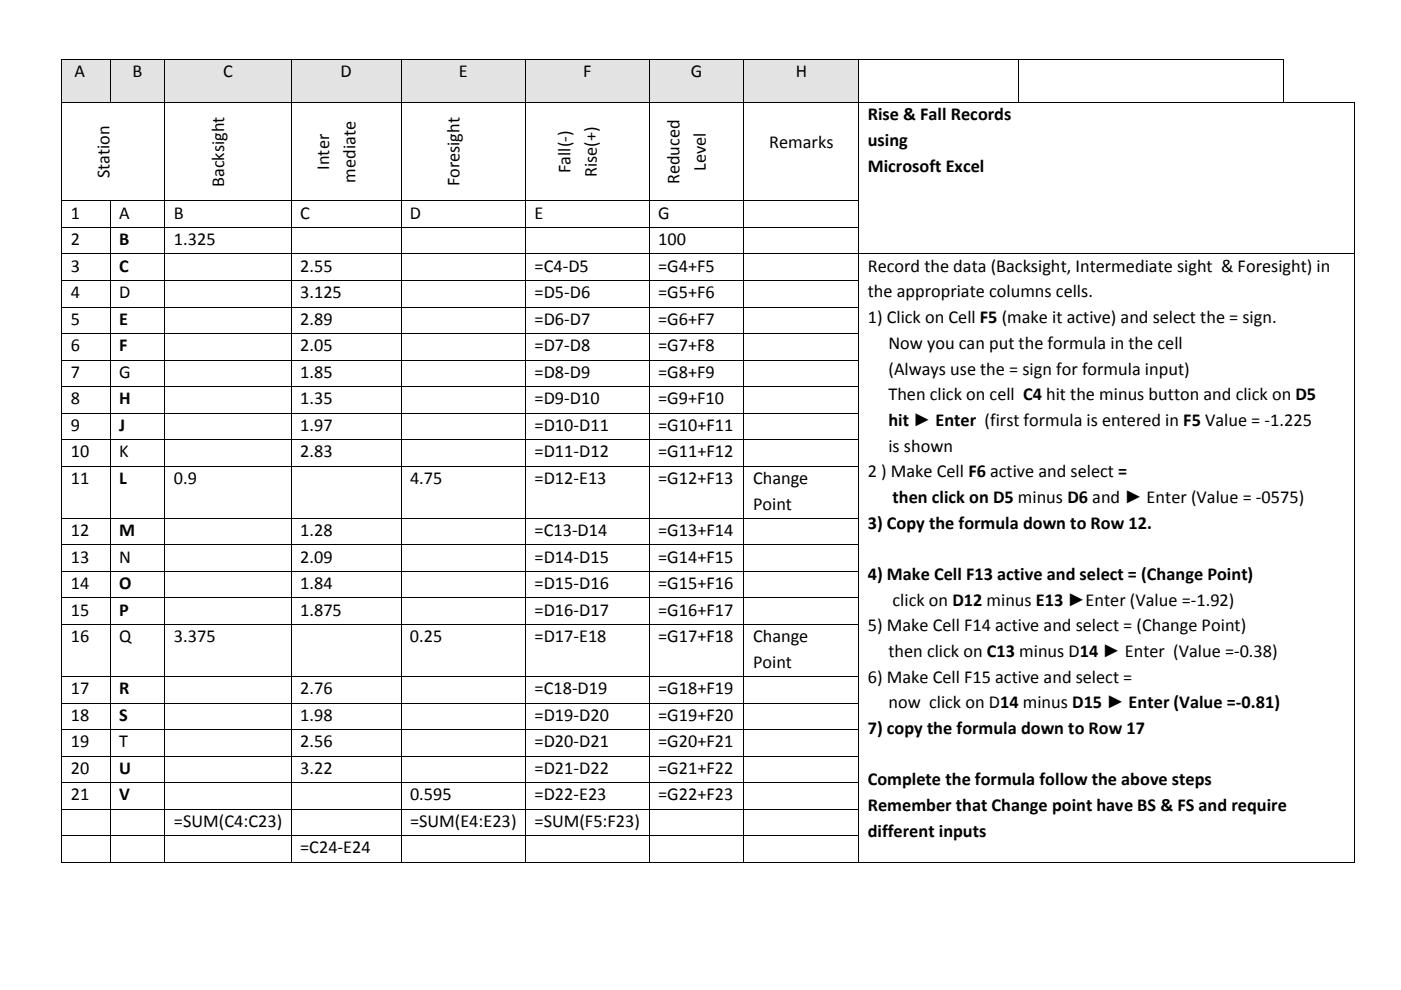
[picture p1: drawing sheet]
<svg xmlns="http://www.w3.org/2000/svg" width="297mm" height="210mm" viewBox="0 0 297 210" stroke-linecap="round" stroke-linejoin="round" font-family="sans-serif">
<defs><g id="words">
<g font-size="3.9">
<text x="15.8" y="16.4">A</text>
<text x="28.1" y="16.4">B</text>
<text x="47.3" y="16.4">C</text>
<text x="72.2" y="16.4">D</text>
<text x="97.3" y="16.4">E</text>
<text x="123.6" y="16.4">F</text>
<text x="146.5" y="16.4">G</text>
<text x="168.7" y="16.4">H</text>
<text x="184" y="25.5">Rise &amp; Fall Records</text>
<text x="163.1" y="31.4">Remarks</text>
<text x="184" y="31">using</text>
<text x="23.2" y="37.8" transform="rotate(-90 23.2 37.8)">Station</text>
<text x="47.6" y="39.7" transform="rotate(-90 47.6 39.7)">Backsight</text>
<text x="69.8" y="36" transform="rotate(-90 69.8 36)">Inter</text>
<text x="75.4" y="38.7" transform="rotate(-90 75.4 38.7)">mediate</text>
<text x="97.4" y="39.5" transform="rotate(-90 97.4 39.5)">Foresight</text>
<text x="120.9" y="36.7" transform="rotate(-90 120.9 36.7)">Fall(‐)</text>
<text x="126.5" y="37.6" transform="rotate(-90 126.5 37.6)">Rise(+)</text>
<text x="144.1" y="39.1" transform="rotate(-90 144.1 39.1)">Reduced</text>
<text x="149.7" y="36.3" transform="rotate(-90 149.7 36.3)">Level</text>
<text x="184" y="36.4">Microsoft Excel</text>
<text x="15" y="46.4">1</text>
<text x="25.2" y="46.4">A</text>
<text x="36.9" y="46.4">B</text>
<text x="63.6" y="46.4">C</text>
<text x="86.9" y="46.4">D</text>
<text x="113.3" y="46.4">E</text>
<text x="139.5" y="46.4">G</text>
<text x="15" y="52">2</text>
<text x="25.2" y="52">B</text>
<text x="36.9" y="52">1.325</text>
<text x="139.5" y="52">100</text>
<text x="15" y="57.7">3</text>
<text x="25.2" y="57.7">C</text>
<text x="63.6" y="57.7">2.55</text>
<text x="113.3" y="57.7">=C4‐D5</text>
<text x="139.5" y="57.7">=G4+F5</text>
<text x="184" y="57.7">Record the data (Backsight, Intermediate sight &amp; Foresight) in</text>
<text x="15" y="63.3">4</text>
<text x="25.2" y="63.3">D</text>
<text x="63.6" y="63.3">3.125</text>
<text x="113.3" y="63.3">=D5‐D6</text>
<text x="139.5" y="63.3">=G5+F6</text>
<text x="184" y="63.1">the appropriate columns cells.</text>
<text x="15" y="68.9">5</text>
<text x="25.2" y="68.9">E</text>
<text x="63.6" y="68.9">2.89</text>
<text x="113.3" y="68.9">=D6‐D7</text>
<text x="139.5" y="68.9">=G6+F7</text>
<text x="184" y="68.5">1) Click on Cell F5 (make it active) and select the = sign.</text>
<text x="15" y="74.5">6</text>
<text x="25.2" y="74.5">F</text>
<text x="63.6" y="74.5">2.05</text>
<text x="113.3" y="74.5">=D7‐D8</text>
<text x="139.5" y="74.5">=G7+F8</text>
<text x="188.4" y="74">Now you can put the formula in the cell</text>
<text x="15" y="80.1">7</text>
<text x="25.2" y="80.1">G</text>
<text x="63.6" y="80.1">1.85</text>
<text x="113.3" y="80.1">=D8‐D9</text>
<text x="139.5" y="80.1">=G8+F9</text>
<text x="188.4" y="79.4">(Always use the = sign for formula input)</text>
<text x="15" y="85.8">8</text>
<text x="25.2" y="85.8">H</text>
<text x="63.6" y="85.8">1.35</text>
<text x="113.3" y="85.8">=D9‐D10</text>
<text x="139.5" y="85.8">=G9+F10</text>
<text x="188.4" y="84.9">Then click on cell C4 hit the minus button and click on D5</text>
<text x="15" y="91.4">9</text>
<text x="25.2" y="91.4">J</text>
<text x="63.6" y="91.4">1.97</text>
<text x="113.3" y="91.4">=D10‐D11</text>
<text x="139.5" y="91.4">=G10+F11</text>
<text x="188.4" y="95.8">is shown</text>
<text x="188.4" y="90.3">hit ► Enter (first formula is entered in F5 Value = ‐1.225</text>
<text x="15" y="97">10</text>
<text x="25.2" y="97">K</text>
<text x="63.6" y="97">2.83</text>
<text x="113.3" y="97">=D11‐D12</text>
<text x="139.5" y="97">=G11+F12</text>
<text x="184" y="101.2">2 ) Make Cell F6 active and select =</text>
<text x="15" y="102.6">11</text>
<text x="25.2" y="102.6">L</text>
<text x="36.9" y="102.6">0.9</text>
<text x="86.9" y="102.6">4.75</text>
<text x="113.3" y="102.6">=D12‐E13</text>
<text x="139.5" y="102.6">=G12+F13</text>
<text x="159.7" y="102.6">Change</text>
<text x="189.2" y="106.7">then click on D5 minus D6 and ► Enter (Value = ‐0575)</text>
<text x="15" y="113.7">12</text>
<text x="25.2" y="113.7">M</text>
<text x="63.6" y="113.7">1.28</text>
<text x="113.3" y="113.7">=C13‐D14</text>
<text x="139.5" y="113.7">=G13+F14</text>
<text x="159.7" y="108.1">Point</text>
<text x="184" y="112.1">3) Copy the formula down to Row 12.</text>
<text x="15" y="119.3">13</text>
<text x="25.2" y="119.3">N</text>
<text x="63.6" y="119.3">2.09</text>
<text x="113.3" y="119.3">=D14‐D15</text>
<text x="139.5" y="119.3">=G14+F15</text>
<text x="15" y="125">14</text>
<text x="25.2" y="125">O</text>
<text x="63.6" y="125">1.84</text>
<text x="113.3" y="125">=D15‐D16</text>
<text x="139.5" y="125">=G15+F16</text>
<text x="184" y="123">4) Make Cell F13 active and select = (Change Point)</text>
<text x="15" y="130.6">15</text>
<text x="25.2" y="130.6">P</text>
<text x="63.6" y="130.6">1.875</text>
<text x="113.3" y="130.6">=D16‐D17</text>
<text x="139.5" y="130.6">=G16+F17</text>
<text x="189.2" y="128.5">click on D12 minus E13 ►Enter (Value =‐1.92)</text>
<text x="15" y="136.2">16</text>
<text x="25.2" y="136.2">Q</text>
<text x="36.9" y="136.2">3.375</text>
<text x="86.9" y="136.2">0.25</text>
<text x="113.3" y="136.2">=D17‐E18</text>
<text x="139.5" y="136.2">=G17+F18</text>
<text x="159.7" y="136.2">Change</text>
<text x="184" y="133.9">5) Make Cell F14 active and select = (Change Point)</text>
<text x="159.7" y="141.6">Point</text>
<text x="188.4" y="139.4">then click on C13 minus D14 ► Enter (Value =‐0.38)</text>
<text x="15" y="147.3">17</text>
<text x="25.2" y="147.3">R</text>
<text x="63.6" y="147.3">2.76</text>
<text x="113.3" y="147.3">=C18‐D19</text>
<text x="139.5" y="147.3">=G18+F19</text>
<text x="184" y="144.8">6) Make Cell F15 active and select =</text>
<text x="15" y="152.9">18</text>
<text x="25.2" y="152.9">S</text>
<text x="63.6" y="152.9">1.98</text>
<text x="113.3" y="152.9">=D19‐D20</text>
<text x="139.5" y="152.9">=G19+F20</text>
<text x="184" y="155.7">7) copy the formula down to Row 17</text>
<text x="188.4" y="150.3">now click on D14 minus D15 ► Enter (Value =‐0.81)</text>
<text x="15" y="158.5">19</text>
<text x="25.2" y="158.5">T</text>
<text x="63.6" y="158.5">2.56</text>
<text x="113.3" y="158.5">=D20‐D21</text>
<text x="139.5" y="158.5">=G20+F21</text>
<text x="15" y="164.1">20</text>
<text x="25.2" y="164.1">U</text>
<text x="63.6" y="164.1">3.22</text>
<text x="113.3" y="164.1">=D21‐D22</text>
<text x="139.5" y="164.1">=G21+F22</text>
<text x="184" y="166.6">Complete the formula follow the above steps</text>
<text x="15" y="169.8">21</text>
<text x="25.2" y="169.8">V</text>
<text x="86.9" y="169.8">0.595</text>
<text x="113.3" y="169.8">=D22‐E23</text>
<text x="139.5" y="169.8">=G22+F23</text>
<text x="184" y="172">Remember that Change point have BS &amp; FS and require</text>
<text x="36.9" y="175.4">=SUM(C4:C23)</text>
<text x="86.9" y="175.4">=SUM(E4:E23)</text>
<text x="113.3" y="175.4">=SUM(F5:F23)</text>
<text x="184" y="177.5">different inputs</text>
<text x="63.6" y="181">=C24‐E24</text>
</g>
</g></defs>
<g fill="#dbe5f1">
<path d="M13.2 12.7h10v9h-10z"/>
<path d="M15 12.7h6.4v9h-6.4z"/>
<path d="M23.4 12.7h11.5v9h-11.5z"/>
<path d="M25.2 12.7h7.9v9h-7.9z"/>
<path d="M35.1 12.7h26.6v9h-26.6z"/>
<path d="M36.9 12.7h23v9h-23z"/>
<path d="M61.8 12.7h23.1v9h-23.1z"/>
<path d="M63.6 12.7h19.5v9h-19.5z"/>
<path d="M85.1 12.7h26.3v9h-26.3z"/>
<path d="M86.9 12.7h22.6v9h-22.6z"/>
<path d="M111.5 12.7h26v9h-26z"/>
<path d="M113.3 12.7h22.4v9h-22.4z"/>
<path d="M137.7 12.7h19.9v9h-19.9z"/>
<path d="M139.5 12.7h16.3v9h-16.3z"/>
<path d="M157.8 12.7h24.2v9h-24.2z"/>
<path d="M159.7 12.7h20.5v9h-20.5z"/>
</g>
<g fill="#000">
<path d="M13 12.5h.2v.2h-.2zM271.9 12.5h.2v.2h-.2zM287 21.7h.2v.1h-.2zM287 42.5h.2v.2h-.2zM287 48.2h.2v.1h-.2zM287 59.4h.2v.2h-.2zM287 65h.2v.2h-.2zM287 70.7h.2v.1h-.2zM287 76.3h.2v.2h-.2zM287 81.9h.2v.2h-.2zM287 87.5h.2v.2h-.2zM287 93.2h.2v.1h-.2z"/>
<path d="M287 98.8h.2v.2h-.2zM287 109.9h.2v.1h-.2zM287 115.5h.2v.2h-.2zM287 121.1h.2v.2h-.2zM287 126.7h.2v.2h-.2zM287 132.4h.2v.1h-.2zM287 143.4h.2v.2h-.2zM287 149h.2v.2h-.2zM287 154.7h.2v.1h-.2zM287 160.3h.2v.2h-.2zM287 165.9h.2v.2h-.2zM287 171.5h.2v.2h-.2z"/>
<path d="M287 177.2h.2v.1h-.2zM287 182.8h.2v.2h-.2z"/>
</g>
<g fill="none" stroke="#000" stroke-width=".21">
<path d="M13.1 12.7v9M23.3 12.7v9M35 12.7v9M61.7 12.7v9M85 12.7v9M111.4 12.7v9M137.6 12.7v9M157.7 12.7v9M182.1 12.7v9M215.9 12.7v9M271.9 12.6h-258.9M272 12.7v9"/>
<path d="M13 21.7h274.2M13.1 21.8v20.7M35 21.8v20.7M61.7 21.8v20.7M85 21.8v20.7M111.4 21.8v20.7M137.6 21.8v20.7M157.7 21.8v20.7M182.1 21.8v20.7M287.1 21.8v20.7M13 42.6h169.2M13 48.3h169.2"/>
<path d="M13 53.9h274.2M13 59.5h169.2M13.1 42.7v5.5M13.1 48.3v5.5M13.1 54v5.4M13.1 59.6v5.4M23.3 42.7v5.5M23.3 48.3v5.5M23.3 54v5.4M23.3 59.6v5.4M35 42.7v5.5M35 48.3v5.5"/>
<path d="M35 54v5.4M35 59.6v5.4M61.7 42.7v5.5M61.7 48.3v5.5M61.7 54v5.4M61.7 59.6v5.4M85 42.7v5.5M85 48.3v5.5M85 54v5.4M85 59.6v5.4M111.4 42.7v5.5M111.4 48.3v5.5"/>
<path d="M111.4 54v5.4M111.4 59.6v5.4M137.6 42.7v5.5M137.6 48.3v5.5M137.6 54v5.4M137.6 59.6v5.4M157.7 42.7v5.5M157.7 48.3v5.5M157.7 54v5.4M157.7 59.6v5.4M182.1 42.7v5.5M182.1 48.3v5.5"/>
<path d="M182.1 54v5.4M182.1 59.6v5.4M287.1 42.7v5.5M287.1 48.3v5.5M287.1 54v5.4M287.1 59.6v5.4M13 65.1h169.2M13 70.7h169.2M13 76.4h169.2M13.1 65.2v5.5M13.1 70.8v5.5M13.1 76.5v5.4"/>
<path d="M23.3 65.2v5.5M23.3 70.8v5.5M23.3 76.5v5.4M35 65.2v5.5M35 70.8v5.5M35 76.5v5.4M61.7 65.2v5.5M61.7 70.8v5.5M61.7 76.5v5.4M85 65.2v5.5M85 70.8v5.5M85 76.5v5.4"/>
<path d="M111.4 65.2v5.5M111.4 70.8v5.5M111.4 76.5v5.4M137.6 65.2v5.5M137.6 70.8v5.5M137.6 76.5v5.4M157.7 65.2v5.5M157.7 70.8v5.5M157.7 76.5v5.4M182.1 65.2v5.5M182.1 70.8v5.5M182.1 76.5v5.4"/>
<path d="M287.1 65.2v5.5M287.1 70.8v5.5M287.1 76.5v5.4M13 82h169.2M13 87.6h169.2M13 93.2h169.2M13 98.9h169.2M13.1 82.1v5.4M13.1 87.7v5.5M13.1 93.3v5.5M13.1 99v10.9M23.3 82.1v5.4"/>
<path d="M23.3 87.7v5.5M23.3 93.3v5.5M23.3 99v10.9M35 82.1v5.4M35 87.7v5.5M35 93.3v5.5M35 99v10.9M61.7 82.1v5.4M61.7 87.7v5.5M61.7 93.3v5.5M61.7 99v10.9M85 82.1v5.4"/>
<path d="M85 87.7v5.5M85 93.3v5.5M85 99v10.9M111.4 82.1v5.4M111.4 87.7v5.5M111.4 93.3v5.5M111.4 99v10.9M137.6 82.1v5.4M137.6 87.7v5.5M137.6 93.3v5.5M137.6 99v10.9M157.7 82.1v5.4"/>
<path d="M157.7 87.7v5.5M157.7 93.3v5.5M157.7 99v10.9M182.1 82.1v5.4M182.1 87.7v5.5M182.1 93.3v5.5M182.1 99v10.9M287.1 82.1v5.4M287.1 87.7v5.5M287.1 93.3v5.5M287.1 99v10.9M13 109.9h169.2"/>
<path d="M13 115.6h169.2M13.1 110v5.5M13.1 115.7v5.4M23.3 110v5.5M23.3 115.7v5.4M35 110v5.5M35 115.7v5.4M61.7 110v5.5M61.7 115.7v5.4M85 110v5.5M85 115.7v5.4M111.4 110v5.5"/>
<path d="M111.4 115.7v5.4M137.6 110v5.5M137.6 115.7v5.4M157.7 110v5.5M157.7 115.7v5.4M182.1 110v5.5M182.1 115.7v5.4M287.1 110v5.5M287.1 115.7v5.4M13 121.2h169.2M13 126.8h169.2M13 132.4h169.2"/>
<path d="M13.1 121.3v5.4M13.1 126.9v5.5M13.1 132.5v10.9M23.3 121.3v5.4M23.3 126.9v5.5M23.3 132.5v10.9M35 121.3v5.4M35 126.9v5.5M35 132.5v10.9M61.7 121.3v5.4M61.7 126.9v5.5M61.7 132.5v10.9"/>
<path d="M85 121.3v5.4M85 126.9v5.5M85 132.5v10.9M111.4 121.3v5.4M111.4 126.9v5.5M111.4 132.5v10.9M137.6 121.3v5.4M137.6 126.9v5.5M137.6 132.5v10.9M157.7 121.3v5.4M157.7 126.9v5.5M157.7 132.5v10.9"/>
<path d="M182.1 121.3v5.4M182.1 126.9v5.5M182.1 132.5v10.9M287.1 121.3v5.4M287.1 126.9v5.5M287.1 132.5v10.9M13 143.5h169.2M13 149.1h169.2M13 154.7h169.2M13.1 143.6v5.4M13.1 149.2v5.5M13.1 154.8v5.5"/>
<path d="M23.3 143.6v5.4M23.3 149.2v5.5M23.3 154.8v5.5M35 143.6v5.4M35 149.2v5.5M35 154.8v5.5M61.7 143.6v5.4M61.7 149.2v5.5M61.7 154.8v5.5M85 143.6v5.4M85 149.2v5.5M85 154.8v5.5"/>
<path d="M111.4 143.6v5.4M111.4 149.2v5.5M111.4 154.8v5.5M137.6 143.6v5.4M137.6 149.2v5.5M137.6 154.8v5.5M157.7 143.6v5.4M157.7 149.2v5.5M157.7 154.8v5.5M182.1 143.6v5.4M182.1 149.2v5.5M182.1 154.8v5.5"/>
<path d="M287.1 143.6v5.4M287.1 149.2v5.5M287.1 154.8v5.5M13 160.4h169.2M13 166h169.2M13 171.6h169.2M13 177.2h169.2M13.1 160.5v5.4M13.1 166.1v5.4M13.1 171.7v5.5M13.1 177.3v5.7M23.3 160.5v5.4"/>
<path d="M23.3 166.1v5.4M23.3 171.7v5.5M23.3 177.3v5.7M35 160.5v5.4M35 166.1v5.4M35 171.7v5.5M35 177.3v5.7M61.7 160.5v5.4M61.7 166.1v5.4M61.7 171.7v5.5M61.7 177.3v5.7M85 160.5v5.4"/>
<path d="M85 166.1v5.4M85 171.7v5.5M85 177.3v5.7M111.4 160.5v5.4M111.4 166.1v5.4M111.4 171.7v5.5M111.4 177.3v5.7M137.6 160.5v5.4M137.6 166.1v5.4M137.6 171.7v5.5M137.6 177.3v5.7M157.7 160.5v5.4"/>
<path d="M157.7 166.1v5.4M157.7 171.7v5.5M157.7 177.3v5.7M182.1 160.5v5.4M182.1 166.1v5.4M182.1 171.7v5.5M182.1 177.3v5.7M287.1 160.5v5.4M287.1 166.1v5.4M287.1 171.7v5.5M287.1 177.3v5.7M13 182.9h10.2"/>
<path d="M23.4 182.9h11.5M35 182.9h26.7M61.8 182.9h23.1M85.1 182.9h26.3M111.5 182.9h26M137.7 182.9h19.9M157.8 182.9h24.2M182.2 182.9h104.8"/>
</g>
<use href="#words"/>
</svg>
